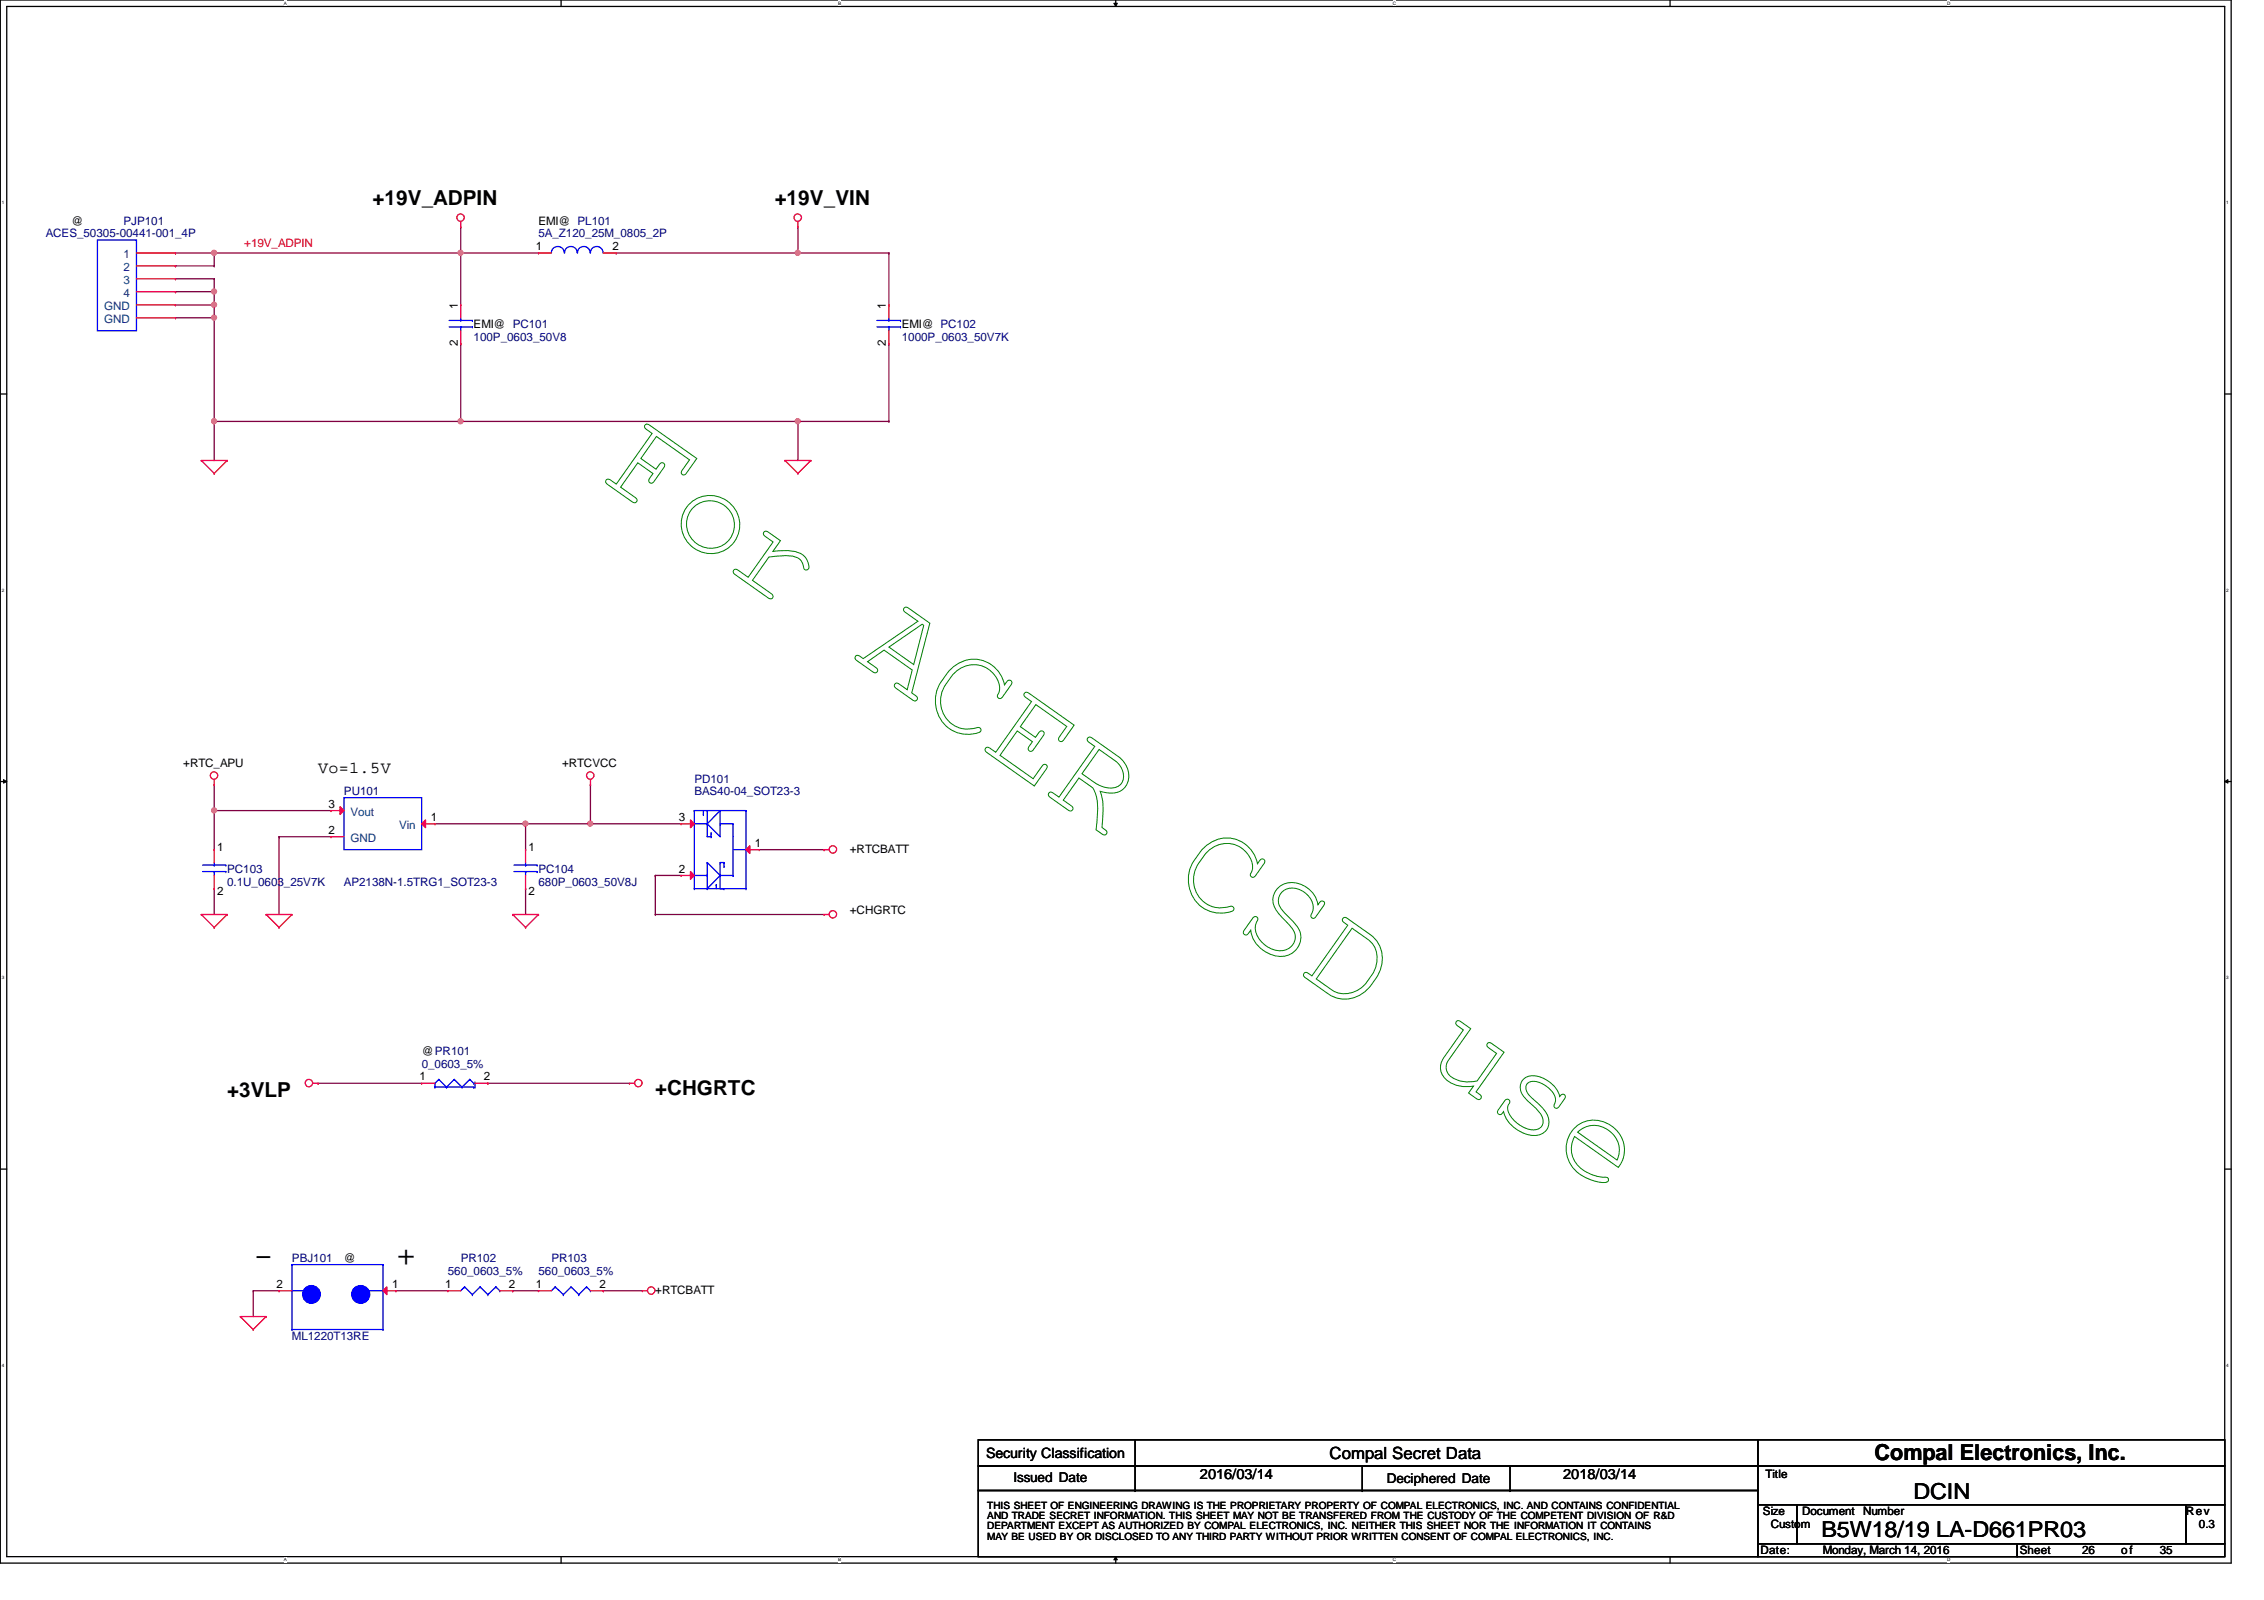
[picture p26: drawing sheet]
<svg xmlns="http://www.w3.org/2000/svg" width="297mm" height="210mm" viewBox="0 0 297 210" stroke-linecap="round" stroke-linejoin="round" font-family="sans-serif">
<defs><g id="words">
<g font-size="4.5">
<text x="33.2" y="166.1">-</text>
<text x="51.9" y="166.1">+</text>
</g>
<g font-size="2.9">
<text x="246" y="191.6">Compal Electronics, Inc.</text>
<text x="251" y="196.6">DCIN</text>
<text x="239" y="201.7">B5W18/19 LA-D661PR03</text>
</g>
<g font-size="2.7">
<text x="48.9" y="26.9">+19V_ADPIN</text>
<text x="101.6" y="26.9">+19V_VIN</text>
<text x="29.8" y="144">+3VLP</text>
<text x="86" y="143.6">+CHGRTC</text>
</g>
<g font-size="2.2">
<text x="41.7" y="101.4">Vo=1.5V</text>
<text x="174.5" y="191.4">Compal Secret Data</text>
</g>
<g font-size="1.9">
<text x="129.4" y="191.3">Security Classification</text>
<text x="157.4" y="194">2016/03/14</text>
<text x="205.1" y="194">2018/03/14</text>
</g>
<g font-size="1.8">
<text x="133" y="194.4">Issued Date</text>
<text x="181.9" y="194.6">Deciphered Date</text>
</g>
<g font-size="1.5">
<text x="9.4" y="29.5">@</text>
<text x="70.7" y="29.5">EMI@ PL101</text>
<text x="70.3" y="32.8">1</text>
<text x="80.3" y="32.8">2</text>
<text x="60.1" y="40.5" transform="rotate(-90 60.1 40.5)">1</text>
<text x="116.2" y="40.5" transform="rotate(-90 116.2 40.5)">1</text>
<text x="60.1" y="45.4" transform="rotate(-90 60.1 45.4)">2</text>
<text x="62.1" y="43.1">EMI@ PC101</text>
<text x="116.2" y="45.4" transform="rotate(-90 116.2 45.4)">2</text>
<text x="118.3" y="43.1">EMI@ PC102</text>
<text x="24" y="100.6">+RTC_APU</text>
<text x="73.7" y="100.6">+RTCVCC</text>
<text x="43.1" y="106">3</text>
<text x="56.5" y="107.7">1</text>
<text x="89.1" y="107.7">3</text>
<text x="28.5" y="111.6">1</text>
<text x="43.1" y="109.4">2</text>
<text x="69.3" y="111.6">1</text>
<text x="99.1" y="111.1">1</text>
<text x="111.5" y="111.8">+RTCBATT</text>
<text x="28.5" y="117.4">2</text>
<text x="69.3" y="117.4">2</text>
<text x="89.1" y="114.5">2</text>
<text x="111.5" y="119.8">+CHGRTC</text>
<text x="55" y="141.7">1</text>
<text x="55.3" y="138.4">@PR101</text>
<text x="63.5" y="141.7">2</text>
<text x="45.1" y="165.6">@</text>
<text x="36.3" y="169">2</text>
<text x="51.4" y="169">1</text>
<text x="58.4" y="169">1</text>
<text x="66.8" y="169">2</text>
<text x="70.3" y="169">1</text>
<text x="78.7" y="169">2</text>
<text x="86" y="169.7">+RTCBATT</text>
<text x="231.6" y="193.9">Title</text>
<text x="231" y="203.9">Date:</text>
<text x="231.3" y="198.8">Size</text>
<text x="232.3" y="200.5">Custom</text>
<text x="236.4" y="198.8">Document</text>
<text x="239.1" y="203.9">Monday, March 14, 2016</text>
<text x="244.4" y="198.8">Number</text>
<text x="265" y="203.9">Sheet</text>
<text x="273.2" y="203.9">26</text>
<text x="278.3" y="203.9">of</text>
<text x="283.4" y="203.9">35</text>
<text x="286.8" y="198.8">Rev</text>
<text x="288.5" y="200.5">0.3</text>
</g>
<g font-size="1.5" fill="#000080">
<text x="16.2" y="29.5">PJP101</text>
<text x="6" y="31.2">ACES_50305-00441-001_4P</text>
<text x="70.7" y="31.2">5A_Z120_25M_0805_2P</text>
<text x="62.1" y="44.8">100P_0603_50V8</text>
<text x="118.3" y="44.8">1000P_0603_50V7K</text>
<text x="45.1" y="104.4">PU101</text>
<text x="91.1" y="102.7">PD101</text>
<text x="91.1" y="104.4">BAS40-04_SOT23-3</text>
<text x="29.8" y="114.6">PC103</text>
<text x="29.8" y="116.2">0.1U_0603_25V7K</text>
<text x="45.1" y="116.2">AP2138N-1.5TRG1_SOT23-3</text>
<text x="70.7" y="114.6">PC104</text>
<text x="70.7" y="116.2">680P_0603_50V8J</text>
<text x="55.3" y="140.1">0_0603_5%</text>
<text x="38.3" y="165.6">PBJ101</text>
<text x="58.8" y="167.3">560_0603_5%</text>
<text x="60.4" y="165.6">PR102</text>
<text x="70.7" y="167.3">560_0603_5%</text>
<text x="72.3" y="165.6">PR103</text>
<text x="38.3" y="175.8">ML1220T13RE</text>
</g>
<g font-size="1.5" fill="#004080">
<text x="16.2" y="33.9">1</text>
<text x="16.2" y="35.6">2</text>
<text x="13.7" y="40.7">GND</text>
<text x="16.2" y="37.3">3</text>
<text x="16.2" y="39">4</text>
<text x="13.7" y="42.4">GND</text>
<text x="46" y="107.1">Vout</text>
<text x="46" y="110.5">GND</text>
<text x="52.4" y="108.8">Vin</text>
</g>
<text font-size="1.5" fill="#f00" x="32" y="32.4">+19V_ADPIN</text>
<g font-size="1.3">
<text x="129.5" y="197.9">THIS SHEET OF ENGINEERING DRAWING IS THE PROPRIETARY PROPERTY OF COMPAL ELECTRONICS, INC. AND CONTAINS CONFIDENTIAL</text>
<text x="129.5" y="199.3">AND TRADE SECRET INFORMATION. THIS SHEET MAY NOT BE TRANSFERED FROM THE CUSTODY OF THE COMPETENT DIVISION OF R&amp;D</text>
<text x="129.5" y="200.6">DEPARTMENT EXCEPT AS AUTHORIZED BY COMPAL ELECTRONICS, INC. NEITHER THIS SHEET NOR THE INFORMATION IT CONTAINS</text>
<text x="129.5" y="202">MAY BE USED BY OR DISCLOSED TO ANY THIRD PARTY WITHOUT PRIOR WRITTEN CONSENT OF COMPAL ELECTRONICS, INC.</text>
</g>
<g font-size=".6">
<text x="37.2" y=".6">A</text>
<text x="110" y=".6">B</text>
<text x="182.7" y=".6">C</text>
<text x="255.5" y=".6">D</text>
<text x=".3" y="26.8">1</text>
<text x="292.1" y="26.8">1</text>
<text x=".3" y="77.6">2</text>
<text x="292.1" y="77.6">2</text>
<text x=".3" y="128.5">3</text>
<text x="292.1" y="128.5">3</text>
<text x=".3" y="179.3">4</text>
<text x="292.1" y="179.3">4</text>
<text x="37.2" y="204.9">A</text>
<text x="110" y="204.9">B</text>
<text x="182.7" y="204.9">C</text>
<text x="255.5" y="204.9">D</text>
</g>
</g></defs>
<path d="M0 0h292.7v205.1h-292.7zM.9 .8h291v203.4h-291z" fill="none" stroke="#000" stroke-width=".17"/>
<g fill="#fff">
<path d="M37.2 .1h.4v.7h-.4z"/>
<path d="M37.2 204.3h.4v.7h-.4z"/>
</g>
<path d="M73.6 0v.8M73.6 204.2v.9" fill="none" stroke="#000" stroke-width=".17"/>
<g fill="#fff">
<path d="M110 .1h.4v.7h-.4z"/>
<path d="M110 204.3h.4v.7h-.4z"/>
</g>
<path d="M146.4 0v.8M146.4 204.2v.9" fill="none" stroke="#000" stroke-width=".17"/>
<path d="M146.1 .4h.5l-.2 .4zM146.4 204.2l.2 .4h-.5z" fill="#000"/>
<path d="M146.1 .4h.5l-.2 .4zM146.4 204.2l.2 .4h-.5z" fill="none" stroke="#000" stroke-width=".13"/>
<g fill="#fff">
<path d="M182.7 .1h.4v.7h-.4z"/>
<path d="M182.7 204.3h.4v.7h-.4z"/>
</g>
<path d="M219.1 0v.8M219.1 204.2v.9" fill="none" stroke="#000" stroke-width=".17"/>
<g fill="#fff">
<path d="M255.5 .1h.4v.7h-.4z"/>
<path d="M255.5 204.3h.4v.7h-.4z"/>
<path d="M.3 26.2h.2v.7h-.2z"/>
<path d="M292.1 26.2h.3v.7h-.3z"/>
<path d="M.3 77.1h.2v.7h-.2z"/>
<path d="M292.1 77.1h.3v.7h-.3z"/>
</g>
<path d="M0 51.7h.9M291.9 51.7h.8" fill="none" stroke="#000" stroke-width=".17"/>
<g fill="#fff">
<path d="M.3 127.9h.2v.7h-.2z"/>
<path d="M292.1 127.9h.3v.7h-.3z"/>
</g>
<path d="M0 102.5h.9M291.9 102.5h.8" fill="none" stroke="#000" stroke-width=".17"/>
<path d="M.5 102.3l.4 .2-.4 .2zM291.9 102.5l.4-.2v.4z" fill="#000"/>
<path d="M.5 102.3l.4 .2-.4 .2zM291.9 102.5l.4-.2v.4z" fill="none" stroke="#000" stroke-width=".13"/>
<g fill="#fff">
<path d="M.3 178.8h.2v.7h-.2z"/>
<path d="M292.1 178.8h.3v.7h-.3z"/>
</g>
<path d="M0 153.4h.9M291.9 153.4h.8" fill="none" stroke="#000" stroke-width=".17"/>
<path d="M23 34.9h.1M23 33.2h.1M23 33.2h5.1v1.7M23 34.9h5.1M28.1 34.9h.1M60.4 55.3h.1M60.4 55.3h44.3" fill="none" stroke="#800040" stroke-width=".17"/>
<circle cx="104.7" cy="55.3" r=".32" fill="#f0f"/>
<circle cx="104.7" cy="55.3" r=".32" fill="none" stroke="#f0f" stroke-width=".17"/>
<path d="M28.1 36.6h.1M28.1 38.3h.1M28.1 36.6v3.4" fill="none" stroke="#800040" stroke-width=".17"/>
<circle cx="28.1" cy="40" r=".32" fill="#f0f"/>
<circle cx="28.1" cy="40" r=".32" fill="none" stroke="#f0f" stroke-width=".17"/>
<circle cx="28.1" cy="38.2" r=".32" fill="#f0f"/>
<circle cx="28.1" cy="38.2" r=".32" fill="none" stroke="#f0f" stroke-width=".17"/>
<path d="M60.4 33.2h.1M60.4 33.2h10.3M60.4 33.2v6.8M80.9 33.2h.1M80.9 33.2h23.8M28.1 55.3h.1M28.1 55.3v5.1M60.4 45.1h.1M60.4 45.1v10.2M104.7 55.3h.1M104.7 55.3v5.1" fill="none" stroke="#800040" stroke-width=".17"/>
<circle cx="60.4" cy="55.3" r=".32" fill="#f0f"/>
<circle cx="60.4" cy="55.3" r=".32" fill="none" stroke="#f0f" stroke-width=".17"/>
<path d="M23 38.3h.1M23 38.3h5.1M23 36.6h5.1M28.1 36.6h.1M104.7 29.8h.1M104.7 29.8v3.4M23 40h5.1M23 41.7h5.1M28.1 40h.1M28.1 41.7h.1M28.1 41.7v13.6" fill="none" stroke="#800040" stroke-width=".17"/>
<circle cx="28.1" cy="55.3" r=".32" fill="#f0f"/>
<circle cx="28.1" cy="55.3" r=".32" fill="none" stroke="#f0f" stroke-width=".17"/>
<circle cx="28.1" cy="41.7" r=".32" fill="#f0f"/>
<circle cx="28.1" cy="41.7" r=".32" fill="none" stroke="#f0f" stroke-width=".17"/>
<path d="M28.1 33.2h.1M28.1 33.2h32.3M28.1 40h.1M28.1 40v1.7M41.7 142.1h.1M41.7 142.1h13.6" fill="none" stroke="#800040" stroke-width=".17"/>
<circle cx="60.4" cy="33.2" r=".32" fill="#f0f"/>
<circle cx="60.4" cy="33.2" r=".32" fill="none" stroke="#f0f" stroke-width=".17"/>
<circle cx="28.1" cy="33.2" r=".32" fill="#f0f"/>
<circle cx="28.1" cy="33.2" r=".32" fill="none" stroke="#f0f" stroke-width=".17"/>
<path d="M104.7 33.2h11.9M116.6 33.2h.1M28.1 55.3h.1M28.1 55.3h32.3M64 142.1h.1M64 142.1h18.6" fill="none" stroke="#800040" stroke-width=".17"/>
<circle cx="104.7" cy="33.2" r=".32" fill="#f0f"/>
<circle cx="104.7" cy="33.2" r=".32" fill="none" stroke="#f0f" stroke-width=".17"/>
<path d="M60.4 29.8h.1M60.4 29.8v3.4M104.7 55.3h11.9M116.6 55.3h.1M77.5 103h.1M77.5 103v5.1" fill="none" stroke="#800040" stroke-width=".17"/>
<circle cx="77.4" cy="108.1" r=".32" fill="#f0f"/>
<circle cx="77.4" cy="108.1" r=".32" fill="none" stroke="#f0f" stroke-width=".17"/>
<path d="M69 108.1h8.5M77.5 108.1h.1" fill="none" stroke="#800040" stroke-width=".17"/>
<circle cx="68.9" cy="108.1" r=".32" fill="#f0f"/>
<circle cx="68.9" cy="108.1" r=".32" fill="none" stroke="#f0f" stroke-width=".17"/>
<g fill="none" stroke="#800040" stroke-width=".17">
<path d="M28.1 106.3h.1M28.1 116.6h.1M28.1 103h.1M28.1 106.3h15.3M28.1 103v8.5M28.1 116.6v3.4M36.6 109.8h.1M36.6 109.8v10.2M36.6 109.8h6.8M57.1 108.1h11.9M69 116.6h.1M69 108.1h.1"/>
<path d="M69 108.1v3.4M69 116.6v3.4M77.5 108.1h.1M77.5 108.1h11.9"/>
</g>
<circle cx="28.1" cy="106.3" r=".32" fill="#f0f"/>
<circle cx="28.1" cy="106.3" r=".32" fill="none" stroke="#f0f" stroke-width=".17"/>
<g fill="none" stroke="#800040" stroke-width=".17">
<path d="M116.6 33.2h.1M116.6 33.2v6.8M116.6 45.1h.1M116.6 45.1v10.2M86 114.9h.1M86 120h.1M86 114.9h3.4M86 114.9v5.1M86 120h22.1M99.6 111.5h8.5M108.1 111.5h.1M33.2 169.3h.1"/>
<path d="M33.2 169.3h3.4M33.2 169.3v3.4M36.6 169.3h.1M51.9 169.3h.1M51.9 169.3h6.9M67.3 169.3h.1M67.3 169.3h3.4M79.2 169.3h.1M79.2 169.3h5.1"/>
</g>
<g fill="none" stroke="#f00" stroke-width=".17">
<path d="M60.4 29.8h.1M60.4 29.1v.7M104.7 29.8h.1M104.7 29.1v.7M26.4 60.4h.1M26.4 60.4h3.4M26.4 60.4l1.7 1.7M28.1 62.1h.1M29.8 60.4h.1M29.8 60.4l-1.7 1.7M103 60.4h.1M103 60.4h3.4"/>
<path d="M103 60.4l1.7 1.7M104.7 62.1h.1M106.4 60.4h.1M106.4 60.4l-1.7 1.7M26.4 120h.1M26.4 120h3.4M26.4 120l1.7 1.7M28.1 103h.1M28.1 102.3v.7M29.8 120h.1M29.8 120l-1.7 1.7M34.9 120h.1"/>
<path d="M34.9 120h3.4M34.9 120l1.7 1.7M38.3 120h.1M38.3 120l-1.7 1.7M67.3 120h.1M67.3 120h3.4M67.3 120l1.7 1.7M69 111.5h.1M69 116.6h.1M69 111.5v1.7M69 114.9v1.7M70.7 120h.1"/>
<path d="M70.7 120l-1.7 1.7M77.5 103h.1M77.5 102.3v.7M108.1 120h.1M108.1 111.5h.1M108.1 120h.7M108.1 111.5h.7M28.1 121.7h.1M36.6 121.7h.1M69 121.7h.1M41.1 142.1h.6M41.7 142.1h.1"/>
<path d="M82.6 142.1h.1M82.6 142.1h.7M31.5 172.7h.1M31.5 172.7h3.4M31.5 172.7l1.7 1.7M33.2 174.4h.1M34.9 172.7h.1M34.9 172.7l-1.7 1.7M70.7 169.3h.1M70.7 169.3h1.6M77.5 169.3h1.7M79.2 169.3h.1"/>
<path d="M84.3 169.3h.1M84.3 169.3h.7"/>
<circle cx="60.4" cy="28.5" r=".49"/>
<circle cx="104.7" cy="28.5" r=".49"/>
<circle cx="28.1" cy="101.7" r=".49"/>
<circle cx="77.4" cy="101.7" r=".49"/>
<circle cx="109.3" cy="111.4" r=".49"/>
<circle cx="109.3" cy="119.9" r=".49"/>
<circle cx="40.5" cy="142.1" r=".49"/>
<circle cx="83.8" cy="142.1" r=".49"/>
<circle cx="85.4" cy="169.3" r=".49"/>
</g>
<g fill="none" stroke="#000" stroke-width=".17">
<path d="M128.4 188.9h102.2v3.4h-102.2zM128.4 192.3h102.2v3.2h-102.2zM128.4 195.5h102.2v8.7h-102.2zM148.9 192.3h.1M148.9 195.5h.1M148.9 188.9v6.6M178.7 195.5h.1M178.7 192.3v3.2M198.1 195.5h.1M198.1 192.3v3.2M230.6 188.9h61.3v3.4h-61.3zM230.6 192.3h61.3v5.1h-61.3z"/>
<path d="M230.6 197.4h5.2v5.1h-5.2zM235.8 197.4h51v5.1h-51zM286.8 197.4h5.1v5.1h-5.1zM230.6 202.5h34.1v1.7h-34.1zM264.7 202.5h27.2v1.7h-27.2z"/>
</g>
<g fill="none" stroke="#00f" stroke-width=".17">
<path d="M67.4 114.3h3.1M67.4 113.5h3.1M69 113.5h.1M69 114.3h.1M69 113.2v.3M69 114.3v.6M70.5 114.3h.1M70.5 113.5h.1M91.1 108.1h.1M91.1 106.3h.1M91.1 116.6h.1M91.1 114.9h1.7"/>
<path d="M91.1 108.1h1.7M91.1 106.3v10.3M91.1 106.3h6.8M91.1 116.6h6.8M92.3 106.8h.1M92.3 106.3v.5M92.8 113.2h.1M92.8 116.6h.1M92.8 114.9h.1M92.8 108.1h.1M92.8 106.3h.1M92.8 106.3v3.5h.5"/>
<path d="M92.8 113.2v3.4M92.8 113.2l1.7 1.7M93.3 109.8h.1M93.3 109.3h.1M93.3 109.3v.5M94 116.1h.1M94 116.1v.5M94.5 114.9h.1M94.5 113.2h.1M94.5 108.1h.1M94.5 106.3h.1M94.5 114.9l-1.7 1.7"/>
<path d="M94.5 106.3v3.5l-1.7-1.7M94.5 113.2v3.4M94.5 114.9h1.7M94.5 108.1h1.7M94.5 106.3l-1.7 1.8M94.5 113.2h.5M95 116.6h.1M95 113.2h.1M95 113.7h.1M95 113.2v.5M96.2 114.9h.1M96.2 108.1h.1"/>
<path d="M96.2 108.1v6.8M96.2 111.5h1.7M97.9 111.5h.1M97.9 106.3h.1M97.9 116.6h.1M97.9 106.3v10.3M72.9 168.8h.1M72.9 168.8l-.6 .5M72.9 168.8l1 1M73.9 169.8h.1M74.9 168.8h.1M74.9 168.8l-1 1"/>
<path d="M74.9 168.8l1 1M75.9 169.8h.1M77 168.8h.1M77 168.8l-1.1 1M77 168.8l.5 .5M77.5 169.3h.1"/>
</g>
<path d="M97.9 111.5l.5-.5v1z" fill="#f00"/>
<path d="M97.9 111.5l.5-.5v1zM97.9 111.5h1.7M99.6 111.5h.1" fill="none" stroke="#f00" stroke-width=".17"/>
<path d="M90.6 114.3l.5 .6-.5 .5z" fill="#f00"/>
<path d="M89.4 114.9h.1M89.4 114.9h1.7M90.6 114.3l.5 .6-.5 .5z" fill="none" stroke="#f00" stroke-width=".17"/>
<path d="M90.6 107.6l.5 .5-.5 .5z" fill="#f00"/>
<path d="M70.7 33.2h.1M70.7 33.2h1.6M79.2 33.2h1.7M80.9 33.2h.1M89.4 108.1h.1M89.4 108.1h1.7M90.6 107.6l.5 .5-.5 .5z" fill="none" stroke="#f00" stroke-width=".17"/>
<path d="M72.3 33.2a.85 .85 0 0 1 .9-.9 .85 .85 0 0 1 .8 .9M74.1 33.2a.83 .83 0 0 1 .8-.9 .83 .83 0 0 1 .8 .9M75.8 33.2a.83 .83 0 0 1 .8-.9 .83 .83 0 0 1 .8 .9M77.5 33.2a.83 .83 0 0 1 .8-.9 .83 .83 0 0 1 .8 .9M45.1 104.6h10.2v6.9h-10.2z" fill="none" stroke="#00f" stroke-width=".17"/>
<path d="M55.3 108.1l.5-.5v1z" fill="#f00"/>
<path d="M55.3 108.1l.5-.5v1zM55.3 108.1h1.8M57.1 108.1h.1" fill="none" stroke="#f00" stroke-width=".17"/>
<path d="M44.6 105.8l.5 .5-.5 .5z" fill="#f00"/>
<g fill="none" stroke="#f00" stroke-width=".17">
<path d="M60.4 40h.1M60.4 45.1h.1M60.4 40v1.7M60.4 43.4v1.7M116.6 40h.1M116.6 45.1h.1M116.6 40v1.7M116.6 43.4v1.7M43.4 106.3h.1M43.4 109.8h.1M43.4 106.3h1.7M43.4 109.8h1.7"/>
<path d="M44.6 105.8l.5 .5-.5 .5zM55.3 142.1h.1M55.3 142.1h1.8M62.3 142.1h1.7M64 142.1h.1"/>
</g>
<g fill="none" stroke="#00f" stroke-width=".17">
<path d="M58.9 42.9h3.1M58.9 42h3.1M60.4 42h.1M60.4 42.9h.1M60.4 41.7v.3M60.4 42.9v.5M62 42.9h.1M62 42h.1M115.1 42.9h3M115.1 42h3M116.6 42h.1M116.6 42.9h.1"/>
<path d="M116.6 41.7v.3M116.6 42.9v.5M118.1 42.9h.1M118.1 42h.1M57.1 142.6h.1M57.1 142.6h5M57.6 141.6h.1M57.6 141.6l-.5 .5v.5M57.6 141.6l1 1M58.6 142.6h.1M59.6 141.6h.1M59.6 141.6l-1 1"/>
<path d="M59.6 141.6l1 1M60.6 142.6h.1M61.6 141.6h.1M61.6 141.6l-1 1M61.6 141.6l.5 .5M62.1 142.1h.1M62.1 142.6h.1M62.3 142.6h.1M62.3 141.9v.7"/>
</g>
<circle cx="40.9" cy="169.8" r="1.17" fill="#00f"/>
<circle cx="40.9" cy="169.8" r="1.17" fill="none" stroke="#00f" stroke-width=".17"/>
<circle cx="47.3" cy="169.8" r="1.18" fill="#00f"/>
<g fill="none" stroke="#00f" stroke-width=".17">
<path d="M38.3 174.4h.1M38.3 165.9h.1M38.3 169.3h.1M38.3 165.9v8.5M38.3 174.4h11.9M38.3 165.9h11.9M38.3 169.3h1.6M48.4 169.3h1.8M50.2 174.4h.1M50.2 165.9h.1M50.2 169.3h.1M50.2 165.9v8.5"/>
<circle cx="47.3" cy="169.8" r="1.18"/>
</g>
<path d="M50.2 169.3l.6-.5v1z" fill="#f00"/>
<g fill="none" stroke="#f00" stroke-width=".17">
<path d="M17.9 33.2h5.1M17.9 36.6h5.1M17.9 38.3h5.1M17.9 34.9h5.1M23 33.2h.1M23 36.6h.1M23 38.3h.1M23 34.9h.1M17.9 40h5.1M17.9 41.7h5.1M23 40h.1M23 41.7h.1"/>
<path d="M28.1 111.5h.1M28.1 116.6h.1M28.1 111.5v1.7M28.1 114.9v1.7M36.6 169.3h.1M36.6 169.3h1.7M50.2 169.3l.6-.5v1zM50.2 169.3h1.7M51.9 169.3h.1M58.8 169.3h.1M58.8 169.3h1.6M65.6 169.3h1.7"/>
<path d="M67.3 169.3h.1"/>
</g>
<g fill="none" stroke="#00f" stroke-width=".17">
<path d="M12.8 31.5h5.1v11.9h-5.1zM26.6 114.3h3M26.6 113.5h3M28.1 113.5h.1M28.1 114.3h.1M28.1 113.2v.3M28.1 114.3v.6M29.6 114.3h.1M29.6 113.5h.1M61 168.8h.1M61 168.8l-.6 .5M61 168.8l1 1"/>
<path d="M62 169.8h.1M63 168.8h.1M63 168.8l-1 1M63 168.8l1 1M64 169.8h.1M65.1 168.8h.1M65.1 168.8l-1.1 1M65.1 168.8l.5 .5M65.6 169.3h.1"/>
</g>
<circle cx="104.7" cy="55.3" r=".32" fill="#f0f"/>
<circle cx="104.7" cy="55.3" r=".32" fill="none" stroke="#f0f" stroke-width=".17"/>
<circle cx="28.1" cy="40" r=".32" fill="#f0f"/>
<circle cx="28.1" cy="40" r=".32" fill="none" stroke="#f0f" stroke-width=".17"/>
<circle cx="28.1" cy="38.2" r=".32" fill="#f0f"/>
<circle cx="28.1" cy="38.2" r=".32" fill="none" stroke="#f0f" stroke-width=".17"/>
<circle cx="60.4" cy="55.3" r=".32" fill="#f0f"/>
<circle cx="60.4" cy="55.3" r=".32" fill="none" stroke="#f0f" stroke-width=".17"/>
<circle cx="28.1" cy="55.3" r=".32" fill="#f0f"/>
<circle cx="28.1" cy="55.3" r=".32" fill="none" stroke="#f0f" stroke-width=".17"/>
<circle cx="28.1" cy="41.7" r=".32" fill="#f0f"/>
<circle cx="28.1" cy="41.7" r=".32" fill="none" stroke="#f0f" stroke-width=".17"/>
<circle cx="60.4" cy="33.2" r=".32" fill="#f0f"/>
<circle cx="60.4" cy="33.2" r=".32" fill="none" stroke="#f0f" stroke-width=".17"/>
<circle cx="28.1" cy="33.2" r=".32" fill="#f0f"/>
<circle cx="28.1" cy="33.2" r=".32" fill="none" stroke="#f0f" stroke-width=".17"/>
<circle cx="104.7" cy="33.2" r=".32" fill="#f0f"/>
<circle cx="104.7" cy="33.2" r=".32" fill="none" stroke="#f0f" stroke-width=".17"/>
<circle cx="77.4" cy="108.1" r=".32" fill="#f0f"/>
<circle cx="77.4" cy="108.1" r=".32" fill="none" stroke="#f0f" stroke-width=".17"/>
<circle cx="68.9" cy="108.1" r=".32" fill="#f0f"/>
<circle cx="68.9" cy="108.1" r=".32" fill="none" stroke="#f0f" stroke-width=".17"/>
<circle cx="28.1" cy="106.3" r=".32" fill="#f0f"/>
<circle cx="28.1" cy="106.3" r=".32" fill="none" stroke="#f0f" stroke-width=".17"/>
<g fill="none" stroke="#008000" stroke-width=".13">
<path d="M84.6 55.8l.2-.1 .4 .1 6.2 4.4-1.3 1.9-.4 .2h-.2l-.1-.4 1.1-1.6-4.4-3-2 2.8 2 1.5 .6-.8a.34 .34 0 0 1 .4 0 .34 .34 0 0 1 .1 .3l-1.6 2.2a.34 .34 0 0 1-.3 0 .34 .34 0 0 1-.2-.3l.6-.9-2-1.4-2.3 3.2 2.1 1.5 .1 .2-.2 .3-.5-.1-3.2-2.3-.2-.3 .2-.3h.2l1 .6 4.7-6.6-1-.8zM90.6 66a3.8 3.8 0 0 1 6.2 1.4 3.8 3.8 0 0 1-3.6 5.2 3.9 3.9 0 0 1-3.5-2.4 3.9 3.9 0 0 1 .9-4.2zM91.1 66.4a3.1 3.1 0 0 1 5 1.2 3.1 3.1 0 0 1-2.7 4.3 3.2 3.2 0 0 1-3.1-1.9 3.2 3.2 0 0 1 .8-3.6zM100.2 69.8l.4-.1 .2 .1 1.6 1.1-1 1.4h.8a4.2 4.2 0 0 1 3.4 .7 1.92 1.92 0 0 1 .5 1.6 .35 .35 0 0 1-.4 .2 .35 .35 0 0 1-.3-.4 1.6 1.6 0 0 0-1.6-1.5h-1.1l-1.8 .2-2.2 3 2.5 1.8 .2 .4-.2 .3-.4-.2-4.4-3-.2-.4 .2-.3h.2l1.6 1 3.2-4.6-1.2-.9zM112.2 86.1l.4-.1 .7 .4 7.1-4.9-1.8-1.3a.34 .34 0 0 1 0-.4 .34 .34 0 0 1 .3-.1l3.1 2.1-2.4 9.1 .7 .5a.34 .34 0 0 1 0 .4 .34 .34 0 0 1-.3 .1l-2.4-1.6-.3-.4 .3-.3h.1l1.3 .9 .7-2.6-3.7-2.6-2.2 1.5 1.3 1 .1 .1-.3 .4-.4-.2-2.1-1.4-.2-.4zM116.6 84.9l4.4-3 .2 .1-1.3 5.2zM124.6 87.9a4.1 4.1 0 0 1 4.2-1.3 4.1 4.1 0 0 1 3 3.3l.4-.6 .2-.1 .3 .2-.1 .5-1.2 1.7h-.4l-.1-.3a2.19 2.19 0 0 0-.3-2.6 3.5 3.5 0 0 0-5.8 .1 4.6 4.6 0 0 0-1.3 3.8 3.6 3.6 0 0 0 4.9 2.8 .33 .33 0 0 1 .3 .3 .33 .33 0 0 1-.2 .4 4.3 4.3 0 0 1-4.4-.9 4.3 4.3 0 0 1-1.3-4.4 8.1 8.1 0 0 1 1.8-2.9zM134.4 91l.2-.2 .4 .1 5.9 4.2-1.3 2-.4 .2-.2-.1-.1-.3 1.1-1.6-4.1-2.9-2 2.9 2 1.4 .4-.6 .4-.2 .3 .2-.1 .4-1.3 1.8-.4 .3-.3-.2v-.2l.6-.9-2-1.4-2.3 3.2 4.3 3.1 1.4-1.9h.2h.2l.1 .2-.1 .4-1.6 2.2-6.2-4.4-.3-.3 .3-.4h.2l.9 .7 4.7-6.7-.9-.7zM142.7 96.8l.2-.1 .4 .1 3.4 2.4a2.79 2.79 0 0 1 .6 4.4 3 3 0 0 1-3 .2 7.6 7.6 0 0 1 .4 3.7l-.1 1.1 .6 .4v.2l-.2 .3-.4-.1-.8-.5 .2-2a5.7 5.7 0 0 0-.6-3.5l-1.8-1.3-2.1 2.9 1.2 .9 .1 .2-.2 .3-.5-.1-2.3-1.7-.3-.4 .3-.3h.2l.9 .7 4.7-6.7-.9-.7zM144.2 98.3l2.1 1.5a2.28 2.28 0 0 1 .8 3 2.38 2.38 0 0 1-3 .2l-2.1-1.5zM157.8 111.4a4.1 4.1 0 0 1 4.2-1.3 4.1 4.1 0 0 1 3 3.2l.4-.6h.2l.3 .2-.1 .4-1.2 1.7h-.4l-.2-.3a2.19 2.19 0 0 0-.2-2.6 3.5 3.5 0 0 0-5.8 .2 4.6 4.6 0 0 0-1.4 3.7 3.6 3.6 0 0 0 5 2.9 .33 .33 0 0 1 .3 .3 .33 .33 0 0 1-.2 .3 4.3 4.3 0 0 1-4.4-.8 4.3 4.3 0 0 1-1.3-4.4 8.1 8.1 0 0 1 1.8-2.9zM167.8 116.3a3.3 3.3 0 0 1 4.6 1.1l.5 1.3 .4-.4 .2-.1 .3 .2-.1 .4-1.2 1.6a.33 .33 0 0 1-.4 0 .33 .33 0 0 1-.1-.3 2.19 2.19 0 0 0-.9-3.1 2.11 2.11 0 0 0-3.3 .6 2.01 2.01 0 0 0 .8 2.3l.9 .9a2.66 2.66 0 0 1 .7 3.6 2.86 2.86 0 0 1-3.8 .6 3.9 3.9 0 0 1-2.3-3l-.5 .6-.1 .1-.4-.3 .1-.4 1.3-1.7a.34 .34 0 0 1 .4 0 .34 .34 0 0 1 .1 .3 2.29 2.29 0 0 0 .6 3.1 2.88 2.88 0 0 0 3.7 .6 1.8 1.8 0 0 0 0-2.8l-1.2-1.3a2.63 2.63 0 0 1-.7-3.4z"/>
<path d="M176.2 120.5l.3-.1 .3 .1 3 2.1a4.1 4.1 0 0 1 .7 5.8 4.8 4.8 0 0 1-4.3 2.7l-1.3-.3-.6-.4-3-2.1-.3-.4 .2-.3h.2l.7 .4 4.7-6.6-.6-.5zM177.4 121.8l2 1.4a3.3 3.3 0 0 1 .6 4.7 4.5 4.5 0 0 1-2.8 2.4 2.96 2.96 0 0 1-2.4-.4l-2.1-1.5zM191.1 134l.3-.1 1.6 1.1-3 4.1a1.61 1.61 0 0 0 .9 2.5 4.3 4.3 0 0 0 2.9 .2l2.6-3.6-1.3-.9v-.2v-.2l.4-.1 1.8 1.2-3.6 5.2 .6 .5 .1 .2-.3 .3-.4-.1-1-.7 .6-.9a3.9 3.9 0 0 1-4.1-1.6 2.1 2.1 0 0 1 .2-2.2l2.6-3.6-.9-.7-.1-.2zM200 141.4a2.81 2.81 0 0 1 3.2 .5 3.4 3.4 0 0 1 1.4 1.9 .44 .44 0 0 1 .6-.2l.2 .3-1 1.4h-.4l-.1-.3a1.64 1.64 0 0 0-.6-2.1 2.66 2.66 0 0 0-2.7-.9 1.17 1.17 0 0 0 .2 1.8l.9 .9a3.2 3.2 0 0 1 1.5 2.9 1.86 1.86 0 0 1-2.3 1.3 4.5 4.5 0 0 1-3.6-3.1l-.3 .4a.34 .34 0 0 1-.4 0 .34 .34 0 0 1-.1-.4l.9-1.4 .4-.2 .2 .1a.39 .39 0 0 1-.1 .6 1.55 1.55 0 0 0 .4 1.7 3.8 3.8 0 0 0 3.2 1.6 1.3 1.3 0 0 0 .5-2.3l-1.8-1.7a1.79 1.79 0 0 1-.2-2.8zM206.7 147.9a3.9 3.9 0 0 1 5.1 .1 3.9 3.9 0 0 1 .5 5.2l-5.7-4.1a3.4 3.4 0 0 0 2 4.9 4.9 4.9 0 0 0 2.2 .5 .32 .32 0 0 1 .2 .5 2.12 2.12 0 0 1-1.9-.1 4.5 4.5 0 0 1-3.5-5l.2-.7 .4-.8zM207 148.5a3.2 3.2 0 0 1 4-.2 3.2 3.2 0 0 1 1.2 3.9z"/>
</g>
<use href="#words"/>
</svg>
